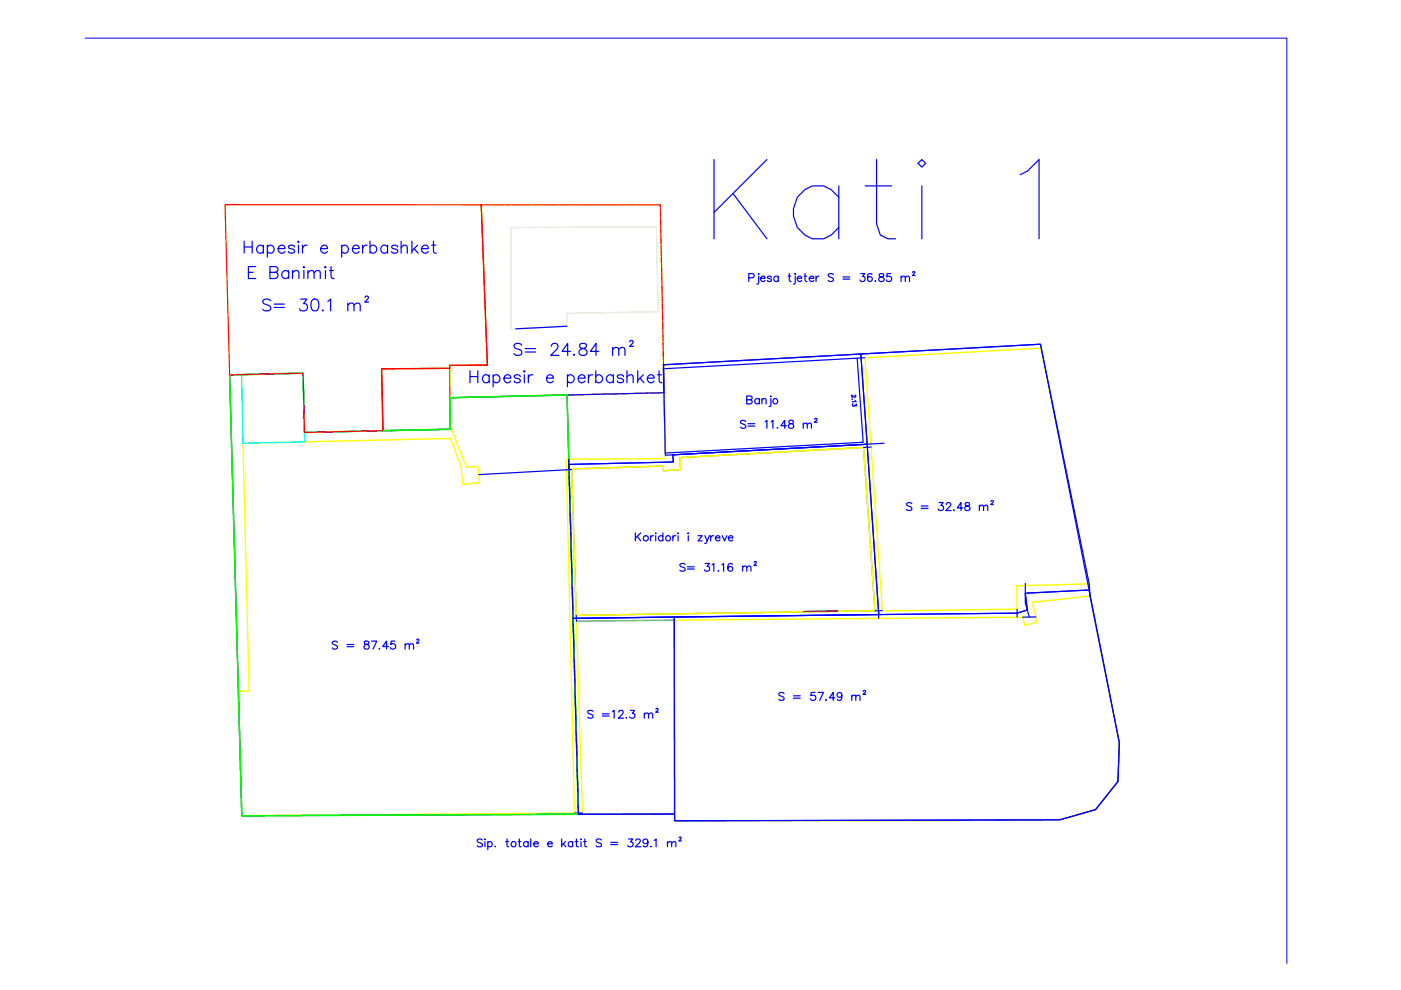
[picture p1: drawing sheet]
<svg xmlns="http://www.w3.org/2000/svg" width="297mm" height="210mm" viewBox="0 0 297 210" stroke-linecap="round" stroke-linejoin="round" font-family="sans-serif">
<!-- layer: etazha1 -->
<path d="M102 43.4h38l1.1 53.8-21.1 .2 1.8 75-70.5 .6-.8-26.4 2.3-.1-1.3-52.5 44-1 2.2 5.8 .4 3.9 3.6-.3-.4-3.6-2.4 .3-3.5-8.9-.1-12.7 8-.1zM183.4 75.9l37.2-2.1 10.3 50-15.3 .4v5l-28.5 .3zM121.2 99.4l19.4-.6 .1 1 3.6-.2-.1-2.6 38.9-2.1 2.4 34.6-63.3 1zM122.2 130.5l1.3 42.1h19.5M143 131.5l73.8-.6 .5 1.7 2.6-.7-1-4.2 12.2-1.3 6.2 31.1-.3 8.2-4.7 6-7.6 2.1-81.7 .2z" fill="none" stroke="#ff0" stroke-width=".3"/>
<path d="M121.2 99.4l19.4-.6 .1 1 3.6-.2-.1-2.6 38.9-2.1 2.4 34.6-63.3 1zM143 131.5l-20.8 .2M177.7 129.5l-7.3 .2" fill="none" stroke="#83954a" stroke-width=".3"/>
<!-- layer: etazha1_banjo -->
<path d="M140.6 78.2l41.1-2.3 1.3 17.9-41.9 2.3z" fill="none" stroke="#00f" stroke-width=".25"/>
<!-- layer: Shkalle_hapsire -->
<path d="M108.3 48.3l30.9-.2 .3 18-19.3 .4v2.7l-11.9 .6z" fill="none" stroke="#dcdcdc" stroke-width=".3"/>
<!-- layer: 0 -->
<path d="M177.7 129.5l-7.3 .2" fill="none" stroke="#000" stroke-width=".25"/>
<g fill="none" stroke="#00f" stroke-width=".25">
<path d="M120.2 69.2l-10.9 .5M140.6 77.3l80-4.3 16.7 84.5-.3 8.2-4.7 6-7.6 2.1-81.7 .2v-1.4l-91.7 .4-2.6-93.5 15.6-.4 .3 12.6 30.9-.7-.1-6.7 45.4-1-.1-6M140.7 77.3l41.8-2.2 1.4 19.1-42.8 2.3zM182.5 75.1l38.1-2.1 10.3 50.8 .1 1.3-13.6 .7 .4 3.5-2.2 .7-29.3 .3zM183.4 75.9h-1.7M120.2 83.7l2.4 88.7M120.6 97.4l.1 2.2M120.6 98.5l22.1-.5v-1.6l41.2-2.2 2.4 36.1-64.8 .8zM121.2 99.6l-19.7 1M180.7 84.6v.1M180.9 85.6a.27 .27 0 0 0-.2 .3 .27 .27 0 0 0 .3 .2 .27 .27 0 0 0 .2-.2l.4 .2v-.5M181.2 83.8l.2 .1-.1 .3-.7-.4v.5"/>
<path d="M181.4 84.9l.1 .2-.8 .1M184.7 94.8l-1.6 .1M187.5 94l-44.8 2.4v1.6l-22.1 .5M121.5 131.1l21.5-.3v41.8h-20.4zM122.2 130.5v1.2M143 130.8l72.6-.8 2.2-.7-.4-3.5 13.5-.7 6.4 32.4-.3 8.2-4.7 6-7.6 2.1-81.7 .2zM186.3 129.5v1.6M186.3 130.3l-64.8 .8M187.1 129.5h-1.6M215.6 129.2v1.7M217.4 123.7v4.1l.8 3M219.7 130.8l-2.9 .1"/>
<path d="M230.9 123.8l.2 2.6M121.8 172.4h1.7"/>
</g>
<!-- layer: Lifti -->
<path d="M80.9 78.2l14.4-.1 .2 12.9-14.3 .3z" fill="none" stroke="#dd6e00" stroke-width=".3"/>
<!-- layer: Etazha_label -->
<g fill="none" stroke="#00f" stroke-width=".25">
<path d="M151.4 33.8v16.8M162.6 33.8l-11.2 11.2M177.8 39.4v11.2M183.4 39.4h5.7M185.8 33.8v13.7l.8 2.3 1.7 .8h1.6M194.6 34.6l.9-.8 .8 .8-.8 .8zM195.5 39.4v11.2M216.3 37l1.6-.8 2.4-2.4v16.8M51.8 51.1v2.6M51.8 52.4h1.7M52.7 57.7h.9M53.5 51.1v2.6"/>
<path d="M54.2 56.5h-1.5v2.6h1.5M55.8 52.4a.81 .81 0 0 0-1.2-.1 .81 .81 0 0 0 0 1.2 .81 .81 0 0 0 1.2-.2M55.8 52v1.7M56.7 52.4a.81 .81 0 0 1 1.2-.1 .81 .81 0 0 1 0 1.2 .81 .81 0 0 1-1.2-.2M56.7 52v2.5M57.2 57.7l1.5-.1a.58 .58 0 0 0 0-1l-1.5-.1v2.6h1.1a.68 .68 0 0 0 .6-.5 .68 .68 0 0 0-.2-.8l-.4-.1M59 52.7h1.4a.75 .75 0 0 0-.9-.8 .75 .75 0 0 0-.5 1.1 .78 .78 0 0 0 .6 .7 .78 .78 0 0 0 .8-.4M61.2 57.7a.82 .82 0 0 0-1.2-.1 .82 .82 0 0 0 0 1.2 .82 .82 0 0 0 1.2-.1M61.2 57.4v1.7M62 57.8l.7-.4 .5 .1 .2 1.6M62 57.4v1.7M62.4 52.4a.73 .73 0 0 0-.6-.4 .73 .73 0 0 0-.7 .4l.2 .2a1.17 1.17 0 0 1 1.1 .6v.1a.78 .78 0 0 1-1.3 0"/>
<path d="M63.3 51.1l.1 .2-.1 .1-.1-.1zM63.3 52v1.7M64.1 52v1.7M64.3 56.6l.1-.1 .2 .1-.2 .2zM64.4 57.4v1.7M65.1 52a.85 .85 0 0 0-1 .7M65.3 57.8l.6-.4 .6 .1 .1 1.6M65.3 57.4v1.7M66.6 57.8l.6-.4 .6 .1 .1 1.6M68 52.7h1.4a.75 .75 0 0 0-.9-.8 .75 .75 0 0 0-.5 1.1 .78 .78 0 0 0 .6 .7 .78 .78 0 0 0 .8-.4M68.9 56.6l.1-.1 .1 .1-.1 .2zM69 57.4v1.7"/>
<path d="M69.9 57.4h.8M70.2 56.5v2l.1 .4 .5 .2M72.4 52.4a.81 .81 0 0 1 1.2-.1 .81 .81 0 0 1 0 1.2 .81 .81 0 0 1-1.2-.2M72.4 52v2.5M74.7 52.7h1.5a.75 .75 0 0 0-.9-.8 .75 .75 0 0 0-.6 1.1 .78 .78 0 0 0 .6 .7 .78 .78 0 0 0 .9-.4M76.9 52v1.7M77.9 52a.85 .85 0 0 0-1 .7M78.4 52.4a.81 .81 0 0 1 1.2-.1 .81 .81 0 0 1 0 1.2 .81 .81 0 0 1-1.2-.2M78.4 51.1v2.6M82.2 52.4a.81 .81 0 0 0-1.2-.1 .81 .81 0 0 0 0 1.2 .81 .81 0 0 0 1.2-.2M82.2 52v1.7M84.3 52.4a.73 .73 0 0 0-.6-.4 .73 .73 0 0 0-.7 .4l.1 .2a1.12 1.12 0 0 1 1.2 .7 .78 .78 0 0 1-1.3 0"/>
<path d="M85 52.5l.6-.5 .6 .1 .2 1.6M85 51.1v2.6M87.3 51.1v2.6M87.8 52.7l.8 1M88.5 52l-1.2 1.2M89.4 52.7h1.4a.75 .75 0 0 0-.9-.8 .75 .75 0 0 0-.5 1.1 .78 .78 0 0 0 .5 .7 .78 .78 0 0 0 .9-.4M91.5 52h.9M91.9 51.1v2.1l.1 .4 .5 .1M155.4 41l7.2 9.6M158.8 58.9h.7a.46 .46 0 0 0 .4-.6l-.4-.3h-.7v1.7M160.8 58.1h.2zM160.9 58.5v1.4l-.1 .3h-.4"/>
<path d="M161.2 59h1a.55 .55 0 0 0-.6-.4 .55 .55 0 0 0-.5 .6 .55 .55 0 0 0 .6 .5l.5-.3M163.6 58.8a.51 .51 0 0 0-.9 0l.1 .2 .7 .2 .1 .2a.51 .51 0 0 1-.9 0M165 58.8a.54 .54 0 0 0-.8-.1 .54 .54 0 0 0 0 .8 .54 .54 0 0 0 .8-.1M165 58.5v1.2M167.1 58.5h.5M167.3 58v1.4l.1 .2 .3 .1M168.6 58v.2zM168.6 58.5v1.4l-.1 .3h-.3M169 59h1a.51 .51 0 0 0-.8-.4 .51 .51 0 0 0-.1 .8 .47 .47 0 0 0 .4 .3 .47 .47 0 0 0 .5-.3M170.5 58.5h.5M170.7 58v1.4l.1 .2 .3 .1M171.6 59h1a.55 .55 0 0 0-.7-.4 .55 .55 0 0 0-.4 .6 .55 .55 0 0 0 .5 .5l.6-.3"/>
<path d="M173 58.5v1.2M173.7 58.5l-.4 .1-.3 .4M176.7 58.2a.63 .63 0 0 0-1.1 .2l.3 .3 .7 .3 .1 .4a.69 .69 0 0 1-1.1 0M177.8 41.8a5.1 5.1 0 0 0-8.8 0 6 6 0 0 0 3.2 8.8h2.4l1.6-.8 1.6-1.6M178.7 58.7h1.5M178.7 59.2h1.5M182.5 58h.8l-.4 .6a.55 .55 0 0 1 .4 .9 .55 .55 0 0 1-1-.1M184.9 58.2l-.1-.1a.56 .56 0 0 0-.8 .2v1.1a.52 .52 0 0 0 .8 .2 .52 .52 0 0 0-.1-.8 .52 .52 0 0 0-.8 .3M185.6 59.5l-.1 .1h.2M186.5 58.1a.33 .33 0 0 0 .1 .5l.3 .1a.49 .49 0 0 1 .6 .5 .49 .49 0 0 1-.5 .5 .52 .52 0 0 1-.7-.6l.3-.3 .5-.2a.33 .33 0 0 0 .2-.5zM188.9 58h-.8l-.1 .7a.6 .6 0 0 1 .9 0 .6 .6 0 0 1-.1 .9 .6 .6 0 0 1-.9-.2M191.1 58.9l.3-.4 .5 .1v1.1"/>
<path d="M191.1 58.5v1.2M191.9 58.9l.4-.4 .4 .1 .1 1.1M193.5 57.8l.1-.2 .4 .1-.5 .7h.5M57.4 63.8a1.18 1.18 0 0 0-1.7 0 .62 .62 0 0 0 .5 .7 1.35 1.35 0 0 1 1.2 .7v.4a1.18 1.18 0 0 1-1.7 0M58.1 64.5h2.2M58.1 65.2h2.2M63.8 63.4h1.3l-.8 1a.79 .79 0 0 1 .9 .9 .79 .79 0 0 1-1.1 .6l-.3-.1-.3-.4M66.3 63.5a.8 .8 0 0 1 1.2 .4 2.04 2.04 0 0 1-.3 1.9 .86 .86 0 0 1-1.2-.4 1.94 1.94 0 0 1 .3-1.9zM68.5 65.7l-.2 .1h.3M69.5 63.9l.6-.5v2.5M73.7 64.7l.6-.4 .6 .1 .2 1.5M73.7 64.3v1.6"/>
<path d="M75.1 64.7l.5-.4 .6 .1 .2 1.5M77.4 63.1a.36 .36 0 0 1 .4-.3 .36 .36 0 0 1 .3 .3l-.8 1h.9M99.7 78.6v2.6M99.7 79.8h1.6M101.3 78.6v2.6M103.7 79.8a.8 .8 0 0 0-1.2-.1 .8 .8 0 0 0 0 1.2 .8 .8 0 0 0 1.2-.1M103.7 79.5v1.7M104.6 79.8a.8 .8 0 0 1 1.1-.1 .8 .8 0 0 1 0 1.2 .8 .8 0 0 1-1.1-.1M104.6 79.5v2.5M110.3 79.8a.73 .73 0 0 0-.6-.4 .73 .73 0 0 0-.7 .4l.3 .4 .9 .2 .1 .4a.73 .73 0 0 1-.6 .4 .73 .73 0 0 1-.7-.4M110.6 73.2a.92 .92 0 0 0-.9-.4 .92 .92 0 0 0-.7 .6l.2 .4 1 .3a.62 .62 0 0 1 .4 .5 .62 .62 0 0 1-.2 .6 1.11 1.11 0 0 1-1.4-.2M111.2 78.6l.1 .1-.1 .2-.2-.2z"/>
<path d="M111.2 79.5v1.7M111.3 73.9h2.2M111.3 74.6h2.2M112 79.5v1.7M113 79.5a.8 .8 0 0 0-1 .7M116.9 73.4l.1-.3 .3-.3 .8 .1a.71 .71 0 0 1-.1 1.2l-1.2 1.3h1.6M120.3 79.8a.8 .8 0 0 1 1.2-.1 .8 .8 0 0 1 0 1.2 .8 .8 0 0 1-1.2-.1M120.3 79.5v2.5M120.9 74.5h-1.7l1.2-1.7v2.6M121.7 75.1l-.1 .1 .1 .2 .1-.2M123 72.9a.52 .52 0 0 0 .2 .9 1.09 1.09 0 0 1 1.3 1 .88 .88 0 0 1-1 .6 .88 .88 0 0 1-.7-.9 1.27 1.27 0 0 1 1.2-.7 .51 .51 0 0 0 .2-.9l-.3-.1zM124.8 79.5v1.7"/>
<path d="M125.7 79.5a.79 .79 0 0 0-.9 .7M126.3 79.8a.8 .8 0 0 1 1.2-.1 .8 .8 0 0 1 0 1.2 .8 .8 0 0 1-1.2-.1M126.3 78.6v2.6M127 74.5h-1.8l1.2-1.7v2.6M129.9 74.1l.6-.4 .6 .1 .1 1.6M129.9 73.7v1.7M130 79.8a.82 .82 0 0 0-1.2-.1 .82 .82 0 0 0 0 1.2 .82 .82 0 0 0 1.2-.1M130 79.5v1.7M131.2 74.1l.6-.4 .6 .1 .1 1.6M132.2 79.8a.77 .77 0 0 0-1.3 0l.3 .4 .9 .2 .1 .4a.77 .77 0 0 1-1.3 0M132.9 79.9l.6-.4 .6 .1 .1 1.6M132.9 78.6v2.6"/>
<path d="M133.5 72.5a.37 .37 0 0 1 .6-.3 .37 .37 0 0 1 0 .7l-.6 .5h.8M135.2 78.6v2.6M136.4 79.5l-1.2 1.1M139.4 79.5h.9M139.7 78.6v2l.2 .4 .5 .2M106.8 80.2h1.5a.77 .77 0 0 0-1.1-.7 .77 .77 0 0 0-.2 1.3 .73 .73 0 0 0 .6 .4 .73 .73 0 0 0 .7-.4M115.9 80.2h1.4a.77 .77 0 0 0-1.1-.7 .77 .77 0 0 0-.2 1.3 .73 .73 0 0 0 .6 .4 .73 .73 0 0 0 .7-.4M122.6 80.2h1.4a.74 .74 0 0 0-.8-.8 .74 .74 0 0 0-.6 1 .77 .77 0 0 0 .6 .8 .77 .77 0 0 0 .8-.4M135.7 80.2l.8 1M137.2 80.2h1.5a.77 .77 0 0 0-1.1-.7 .77 .77 0 0 0-.2 1.3 .73 .73 0 0 0 .6 .4 .73 .73 0 0 0 .7-.4M158.1 89.4a.6 .6 0 0 0-.6-.3 .6 .6 0 0 0-.5 .4l.1 .3 .8 .3 .2 .5a.69 .69 0 0 1-1.1 0M158.3 84.8l1-.1 .2-.2-.1-.4-.4-.2h-.7v1.7h.7l.4-.1 .1-.4-.5-.3"/>
<path d="M158.6 89.8h1.4M158.6 90.3h1.4M161 84.8a.54 .54 0 0 0-.8-.1 .54 .54 0 0 0 0 .8 .54 .54 0 0 0 .8-.1M161 84.5v1.1M161.5 84.8l.4-.3 .4 .1 .1 1M161.5 84.5v1.1M162.2 89.5l.4-.4v1.7M163.4 83.9v.2zM163.4 84.5v1.4v.2l-.3 .1M163.5 89.5l.4-.4v1.7M164.8 90.6v.2l.1-.1M166.8 90.3h-1.2l.8-1.2v1.7"/>
<path d="M167.3 89.2v.3l.2 .3a.61 .61 0 0 1 .6 .2 .61 .61 0 0 1 0 .7l-.5 .1-.4-.3a.65 .65 0 0 1 .8-.7l.1-.1v-.5zM170.3 90a.55 .55 0 0 1 .8-.2l.1 1M170.3 89.7v1.1M171.2 90l.4-.3 .4 .1v1M172.7 88.9l.1-.2 .4 .2-.5 .6h.6M134.7 113v1.7M135.1 113.7l.7 1M135.8 113l-1.1 1.1M137.9 113.6v1.1M138.6 113.6l-.4 .1-.3 .3M139 113v.2zM139 113.6v1.1"/>
<path d="M140.5 113.8a.53 .53 0 0 0-.7-.1 .53 .53 0 0 0 0 .8 .53 .53 0 0 0 .7 0M140.5 113v1.7M142.7 113.6v1.1M143.3 113.6a.52 .52 0 0 0-.6 .4M143.7 113.1h.1zM143.8 113.6v1.1M145.2 119.7a.63 .63 0 0 0-1.1 .1l.2 .3 .8 .3 .1 .5a.77 .77 0 0 1-1.1 0M145.9 113v.2zM145.9 113.6v1.1M148 113.6h.9l-.9 1.1h.9M149.4 113.6l.5 1.1 .5-1.1M149.5 119.5h.9l-.5 .6a.56 .56 0 0 1 .5 .8 .56 .56 0 0 1-1 .1v-.2"/>
<path d="M149.9 114.7l-.2 .5h-.3M150.7 113.6v1.1M151 119.8l.3-.3v1.6M151.3 113.6l-.4 .1-.2 .3M151.7 114h1a.53 .53 0 0 0-.6-.4 .53 .53 0 0 0-.5 .6 .53 .53 0 0 0 .5 .5l.6-.2M153 119.8l.4-.3v1.6M153.1 113.6l.5 1.1 .5-1.1M154.4 114h1a.47 .47 0 0 0-.5-.5 .47 .47 0 0 0-.5 .5v.2a.51 .51 0 0 0 .4 .5 .51 .51 0 0 0 .6-.2M155.3 119.7l-.1-.2a.56 .56 0 0 0-.8 .3 .94 .94 0 0 0 .4 1.3 .53 .53 0 0 0 .6-.5 .53 .53 0 0 0-.5-.5 .53 .53 0 0 0-.6 .5M159.9 119.2a.22 .22 0 0 1 .3-.2 .22 .22 0 0 1 .1 .3l-.4 .6h.5M193.3 106.8a.64 .64 0 0 0-.6-.3 .64 .64 0 0 0-.5 .5l1 .5 .1 .5a.74 .74 0 0 1-1.1 0M195.3 107.3h1.5"/>
<path d="M195.3 107.8h1.5M199.1 106.6h.9l-.5 .6a.57 .57 0 0 1 .5 .5 .57 .57 0 0 1-.4 .6 .57 .57 0 0 1-.7-.4M200.6 107l.4-.4h.4l.2 .3-.3 .5-.8 .8h1.2M202.2 108.1l-.1 .1h.2M204.1 107.7h-1.2l.9-1.1v1.6M204.7 106.6v.5l.7 .3a.47 .47 0 0 1 .3 .4 .47 .47 0 0 1-.4 .4h-.6l-.1-.5a.89 .89 0 0 1 .9-.6l.1-.3a.6 .6 0 0 0-.9-.2zM207.6 107.4l.5-.3 .3 .1 .1 1M207.6 107.1v1.1M208.5 107.4l.5-.3 .3 .1 .1 1M210.1 106.3l.2-.2 .3 .1-.1 .4-.4 .4h.5M71.5 136.2a.6 .6 0 0 0-.6-.3 .6 .6 0 0 0-.5 .5l1 .5 .1 .5a.69 .69 0 0 1-1.1 0M73.6 136.7h1.4"/>
<path d="M73.6 137.1h1.4M77.3 136v.4l.2 .2a.63 .63 0 0 1 .6 .2 .63 .63 0 0 1 .1 .7l-.3 .1-.6-.1-.1-.4a.89 .89 0 0 1 .9-.6l.1-.3a.6 .6 0 0 0-.9-.2zM78.8 135.9h1.1l-.8 1.7M80.4 137.5h-.1h.2M82.4 137.1h-1.2l.8-1.2v1.7M83.7 135.9h-.8l-.1 .8a.6 .6 0 0 1 1-.1 .6 .6 0 0 1-.2 .9 .6 .6 0 0 1-.8-.2M85.9 136.8l.4-.3 .4 .1 .1 1M85.9 136.5v1.1M86.8 136.8l.4-.3 .4 .1 .1 1M88.3 135.7l.2-.2 .3 .2-.5 .7h.6M145.8 120.2h1.4M145.8 120.7h1.4"/>
<path d="M152.3 121v.1l.1-.1M157.4 120.3l.3-.2a.38 .38 0 0 1 .6 .2v.8M157.4 120v1.1M158.3 120.3l.4-.3 .4 .1 .1 1M125.7 150.8l-.4-.2-.5 .1-.2 .1 .2 .5 .8 .3 .1 .5a.77 .77 0 0 1-1.1 0M127.7 151.3h1.5M127.7 151.8h1.5M129.8 150.9l.4-.3v1.7M131.2 151l.1-.3 .2-.1 .5 .1 .1 .2-.2 .6-.8 .8h1.1M132.8 152.1l-.1 .1h.1M133.6 150.6h.9l-.4 .7a.55 .55 0 0 1 .4 .8 .55 .55 0 0 1-1-.1M136.6 151.5l.3-.2a.38 .38 0 0 1 .6 .2v.8"/>
<path d="M136.6 151.2v1.1M137.5 151.5l.3-.2a.38 .38 0 0 1 .6 .2v.8M139.1 150.4l.1-.2 .3 .1-.1 .3-.4 .4h.6M166.2 147.1a.6 .6 0 0 0-.6-.3 .6 .6 0 0 0-.5 .4l.1 .2 .9 .4 .1 .5a.69 .69 0 0 1-1.1 0M168.2 147.5h1.5M168.2 148h1.5M172.8 146.8h-.8l-.1 .7a.6 .6 0 0 1 .9 0 .6 .6 0 0 1-.1 .9 .6 .6 0 0 1-.9-.2M173.4 146.8h1.2l-.8 1.7M175.1 148.3l-.1 .1h.2M177 148h-1.1l.8-1.2v1.7M178.5 147.4a.52 .52 0 0 1-.8 .3 .52 .52 0 0 1-.1-.8 .52 .52 0 0 1 .8 .2l.1 .3a.76 .76 0 0 1-.7 1.1l-.3-.2M180.6 147.7a.61 .61 0 0 1 .8-.3v1.1"/>
<path d="M180.6 147.4v1.1M181.4 147.7a.64 .64 0 0 1 .8-.3l.1 1.1M183 146.6l.2-.2 .3 .2-.5 .6h.6M102.3 178.1a.63 .63 0 0 0-1.1 .2l.1 .2 .8 .3 .2 .3-.2 .4h-.8l-.1-.2M102.7 178h.2zM102.8 178.4v1.1M103.4 178.7a.52 .52 0 0 1 .8-.1 .52 .52 0 0 1 0 .8 .52 .52 0 0 1-.8-.1M103.4 178.4v1.7M105 179.4l-.1 .1h.2M107.2 178.4h.6M107.5 177.9v1.3l.1 .3h.3M109.9 178.4h.5"/>
<path d="M110.1 177.9v1.3l.1 .3h.3M112 178.7a.54 .54 0 0 0-.8-.1 .54 .54 0 0 0 0 .8 .54 .54 0 0 0 .8-.1M112 178.4v1.1M112.5 177.9v1.6M113.2 178.9h.9a.54 .54 0 0 0-.6-.4 .54 .54 0 0 0-.4 .7 .54 .54 0 0 0 .7 .3l.3-.2M116.1 178.9h1a.54 .54 0 0 0-.7-.4 .54 .54 0 0 0-.3 .7 .54 .54 0 0 0 .7 .3l.3-.2M119.1 177.9v1.6M119.4 178.9l.6 .6M119.9 178.4l-.8 .8M121.4 178.7a.52 .52 0 0 0-.8-.1 .52 .52 0 0 0 0 .8 .52 .52 0 0 0 .8-.1M121.4 178.4v1.1M122 178.4h.6"/>
<path d="M122.2 177.9v1.3l.1 .3h.3M123.2 177.9v.1zM123.2 178.4v1.1M123.7 178.4h.6M124 177.9v1.3l.1 .3h.3M127.5 178.1a.63 .63 0 0 0-1.1 .2l.1 .2 .8 .3 .2 .3-.2 .4h-.8l-.1-.2M129.5 178.6h1.4M129.5 179.1h1.4M133.3 177.9h.9l-.5 .6a.53 .53 0 0 1 .6 .6 .53 .53 0 0 1-.8 .4h-.2l-.2-.3M134.8 178.3a.51 .51 0 0 1 .4-.4 .51 .51 0 0 1 .6 .3l-.3 .6-.8 .7h1.1M137.4 178.4a.53 .53 0 0 1-.8 .5 .53 .53 0 0 1-.2-.9 .53 .53 0 0 1 .9 .1 1.54 1.54 0 0 1-.2 1.4h-.6l-.1-.2M138 179.4l-.1 .1h.2"/>
<path d="M138.7 178.2l.4-.3v1.6M141.5 178.8l.4-.4 .4 .1 .1 1M141.5 178.4v1.1M142.4 178.8l.4-.4 .4 .1 .1 1M144 177.6a.22 .22 0 0 1 .3-.1 .22 .22 0 0 1 .1 .3l-.5 .5h.6"/>
<circle cx="164.4" cy="85" r=".55"/>
<circle cx="136.9" cy="114.1" r=".56"/>
<circle cx="141.6" cy="114.1" r=".55"/>
<circle cx="108.9" cy="179" r=".56"/>
</g>
<!-- layer: 0 -->
<path d="M140.8 83.3l-45.4 1" fill="none" stroke="#ff0" stroke-width=".25"/>
<g fill="none" stroke="#f00" stroke-width=".25">
<path d="M47.7 43.4h54.3l1.3 34-8 .1v.6l-14.4 .1 .3 13.1-16.6 .4-.3-12.6-15.6 .4zM102.1 44.6v.3M102.1 45.1l.1 1.3M102.2 46.6v.3M102.2 47.1v1.3M102.2 48.6v.3M102.2 49.1l.1 1.3M102.3 43.4h-.3l.1 1M102.3 51.1l.1 1.3M102.3 50.6v.3M102.4 52.6v.3M102.4 53.1v1.3"/>
<path d="M102.4 54.6v.3M102.5 55.1v1.2M102.5 56.6v.3M102.5 57.1l.1 1.3M102.6 43.4h.2M102.6 59.1l.1 1.3M102.6 58.6v.2M103.1 43.4h1.2M104.6 43.4h.2M105.1 43.4h1.2M106.6 43.4h.2M107.1 43.4h1.2"/>
<path d="M108.6 43.4h.2M109.1 43.4h1.2M110.6 43.4h.2M111.1 43.4h1.2M112.6 43.4h.2M113.1 43.4h1.2M114.6 43.4h.2M115.1 43.4h1.2M116.6 43.4h.2M117.1 43.4h1.2M118.6 43.4h.2M119.1 43.4h1.2"/>
<path d="M120.6 43.4h.2M121.1 43.4h1.2M122.6 43.4h.2M123.1 43.4h1.2M124.6 43.4h.2M125.1 43.4h1.2M126.6 43.4h.2M127.1 43.4h1.2M128.6 43.4h.2M129.1 43.4h1.2M130.6 43.4h.2M131.1 43.4h1.2"/>
<path d="M132.6 43.4h.2M133.1 43.4h1.2M134.6 43.4h.2M135.1 43.4h1.2M136.6 43.4h.2M137.1 43.4h1.2M138.6 43.4h.2M139.1 43.4h.9v.4M140 44v.2M140 44.5v1.3M140 46.5l.1 1.3M140 46v.3"/>
<path d="M140.1 48.5v1.2M140.1 48v.3M140.1 50v.2M140.1 50.5l.1 1.2M140.2 52.5v1.3M140.2 52v.2M140.2 54.5l.1 1.3M140.2 54v.3M140.3 56.5v1.2M140.3 56v.3M140.3 58.5v1.2M140.3 58v.3"/>
<path d="M140.3 60v.2M80.9 78.4v.2M80.9 78.9v1.2M81 78.2h1.3M82.5 78.2h.2M84.2 78.1l-1.2 .1M84.5 78.1h.3M85 78.1h1.2M86.5 78.1h.2M87 78.1h1.2M88.5 78.1h.2M90.3 78.1h-1.3"/>
<path d="M90.5 78.1h.2M91 78.1h1.2M92.5 78.1h.3M93 78.1h1.2M94.5 78.1h.2M95.6 77.5h-.3v.6h-.3M95.9 77.5h.2M96.4 77.5h1.3M97.9 77.5h.2M99.7 77.4l-1.3 .1M99.9 77.4h.3M100.4 77.4h1.2"/>
<path d="M101.9 77.4h.3M102.7 61.1v1.3M102.7 60.6v.3M102.7 62.6l.1 .3M102.8 63.1v1.2M102.8 64.6v.3M102.9 65.1v1.2M102.9 66.6v.2M102.9 67.1l.1 1.3M103 69.1v1.3M103 68.6v.2M103.1 71.1v1.2"/>
<path d="M103.1 70.6v.3M103.1 72.6l.1 .3M103.2 73.1v1.2M103.2 74.6v.2M103.3 75.1v1.3M103.3 77.1v.3h-.9M103.3 76.6v.2M140.3 60.5l.1 1.3M140.4 62.5v1.3M140.4 62v.2M140.4 64.5l.1 1.2M140.4 64v.3"/>
<path d="M140.5 66.5v1.2M140.5 66v.3M140.5 68v.2M140.5 68.5v1.3M140.5 70v.2M140.5 70.5v1.3M140.6 74v.3M140.6 72v.3M140.6 72.5v1.2M140.6 76l.1 .2M140.6 74.5v1.2M140.7 76.5v1.2"/>
<path d="M140.7 78v.2M140.7 78.5v1.3M80.9 80.3v.3M81 80.9v1.2M81 82.3v.3M81 82.8v1.3M81 84.3l.1 .3M81.1 84.8v1.3M81.1 86.4v.2M81.1 86.9v1.2M81.2 88.3v.3M81.2 88.9v1.2"/>
<path d="M81.2 90.8v.5h.8M81.2 90.3v.3M82.2 91.3h.3M82.7 91.3h1.3M84.5 91.2l-.3 .1M84.7 91.2h1.3M86.5 91.2h-.3M86.7 91.2h1.3M88.2 91.1h.3M88.7 91.1h1.3M90.2 91.1h.3M92 91.1h-1.3"/>
<path d="M92.2 91.1h.3M94 91l-1.3 .1M94.2 91h.3M95.4 90.5v.5h-.7M95.4 84.5v1.2M95.4 86v.2M95.4 86.5v1.2M95.4 88v.2M95.4 88.5v1.2M95.4 90v.2M95.5 84.3h.3M97.3 84.3h-1.3"/>
<path d="M97.5 84.3h.3M99.3 84.2l-1.3 .1M99.5 84.2h.3M101.3 84.2h-1.3M101.5 84.2h.3M103.3 84.2h-1.3M103.5 84.2h.3M105.3 84.1l-1.3 .1M105.5 84.1h.3M106 84.1h1.3M107.8 84l-.3 .1M108 84h1.3"/>
<path d="M109.5 84h.3M111.3 83.9l-1.3 .1M111.5 83.9h.3M113.3 83.9h-1.3M113.5 83.9h.3M115.3 83.9h-1.3M115.5 83.9h.3M117.3 83.8l-1.3 .1M117.5 83.8h.3M119.3 83.8h-1.3M119.5 83.8h.3M121.3 83.7l-1.3 .1"/>
<path d="M121.5 83.7h.3M122 83.7h1.3M123.8 83.7h-.3M124 83.7h1.3M125.5 83.6h.3M127.3 83.6h-1.3M127.5 83.6h.3M129.3 83.5l-1.3 .1M129.5 83.5h.3M131.3 83.5h-1.3M131.5 83.5h.3M133.3 83.4l-1.3 .1"/>
<path d="M133.5 83.4h.3M135.3 83.4h-1.3M135.5 83.4h.3M137.3 83.4h-1.3M137.5 83.4h.3M138 83.3h1.3M139.8 83.3h-.3M140.7 80v.3M140.8 82.5v.8h-.8M140.8 80.5v1.2M140.8 82v.3"/>
</g>
<!-- layer: etazha2_banjo -->
<path d="M51.2 79.4l13.1-.3 .3 14.6-13.1 .3z" fill="none" stroke="#0ff" stroke-width=".3"/>
<!-- layer: 0 -->
<path d="M95.4 84.3l24.8-.6 2.4 88.9-71.3 .4-2.6-93.5 15.6-.4 .3 12.6 30.9-.7-.1-6.7" fill="none" stroke="#0f0" stroke-width=".34"/>
<path d="M18 8.1h254.8v196.2" fill="none" stroke="#00f" stroke-width=".21"/>
</svg>
